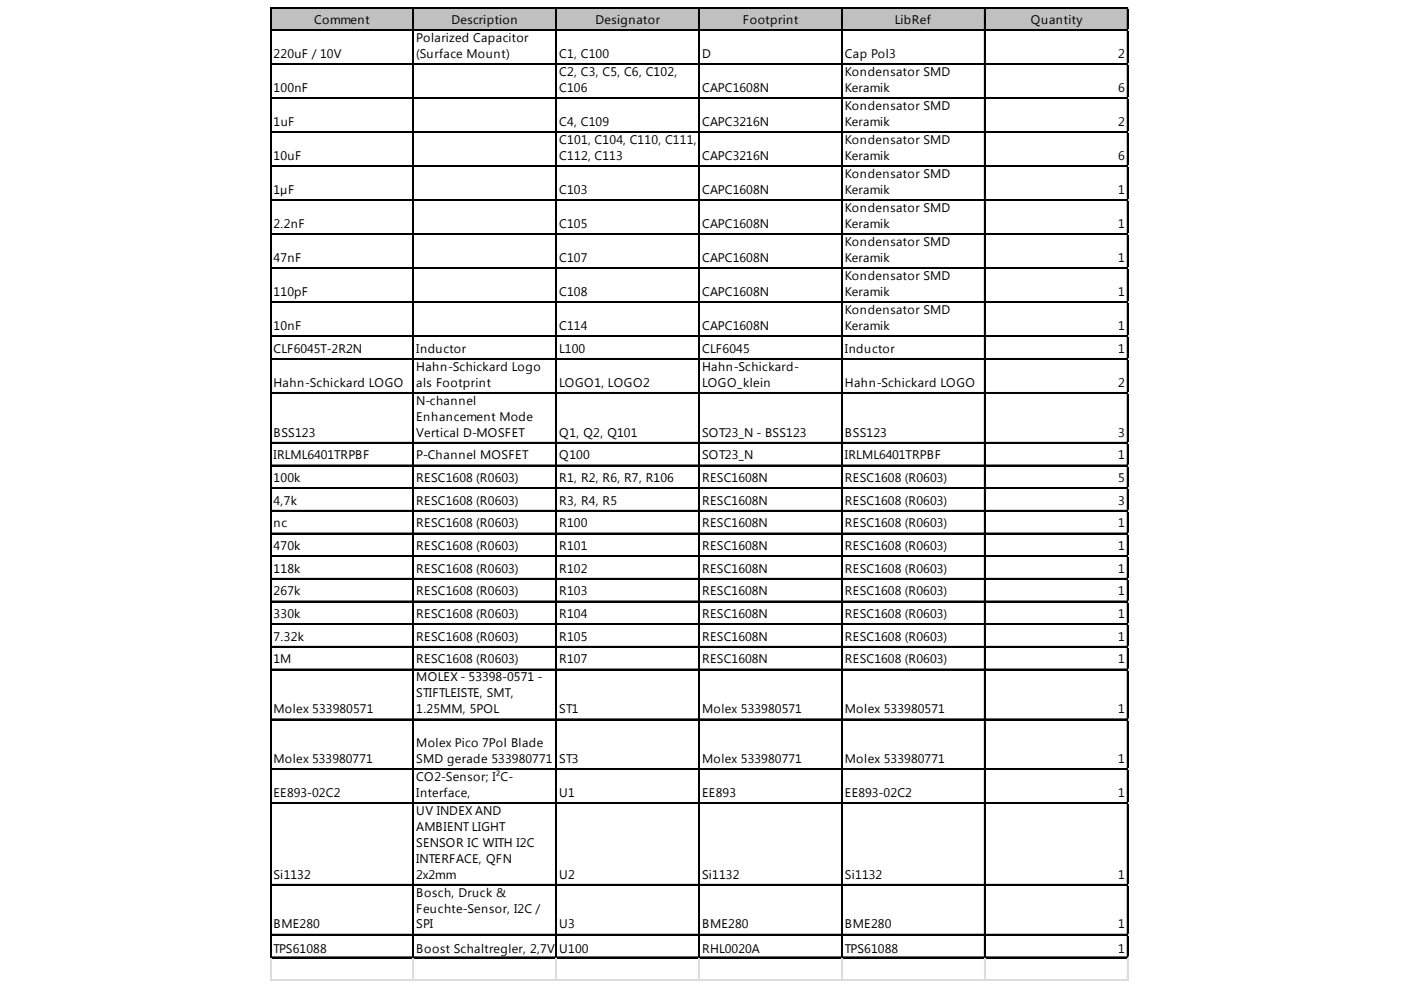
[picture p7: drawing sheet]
<svg xmlns="http://www.w3.org/2000/svg" width="297mm" height="210mm" viewBox="0 0 297 210" stroke-linecap="round" stroke-linejoin="round" font-family="sans-serif">
<defs><g id="words">
<g font-size="2.6">
<text x="66.6" y="5.1">Comment</text>
<text x="95.7" y="5.1">Description</text>
<text x="126.3" y="5.1">Designator</text>
<text x="157.5" y="5.1">Footprint</text>
<text x="189.7" y="5.1">LibRef</text>
<text x="218.6" y="5.1">Quantity</text>
<text x="88.3" y="8.9">Polarized Capacitor</text>
<text x="58" y="12.3">220uF / 10V</text>
<text x="88.3" y="12.3">(Surface Mount)</text>
<text x="118.6" y="12.3">C1, C100</text>
<text x="118.6" y="16.1">C2, C3, C5, C6, C102,</text>
<text x="148.9" y="12.3">D</text>
<text x="179.1" y="12.3">Cap Pol3</text>
<text x="179.1" y="16.1">Kondensator SMD</text>
<text x="237.1" y="12.3">2</text>
<text x="58" y="19.5">100nF</text>
<text x="118.6" y="19.5">C106</text>
<text x="148.9" y="19.5">CAPC1608N</text>
<text x="179.1" y="19.5">Keramik</text>
<text x="179.1" y="23.4">Kondensator SMD</text>
<text x="237.1" y="19.5">6</text>
<text x="58" y="26.7">1uF</text>
<text x="118.6" y="26.7">C4, C109</text>
<text x="148.9" y="26.7">CAPC3216N</text>
<text x="179.1" y="26.7">Keramik</text>
<text x="237.1" y="26.7">2</text>
<text x="58" y="33.9">10uF</text>
<text x="118.6" y="30.6">C101, C104, C110, C111,</text>
<text x="118.6" y="33.9">C112, C113</text>
<text x="148.9" y="33.9">CAPC3216N</text>
<text x="179.1" y="30.6">Kondensator SMD</text>
<text x="179.1" y="33.9">Keramik</text>
<text x="237.1" y="33.9">6</text>
<text x="58" y="41.1">1µF</text>
<text x="118.6" y="41.1">C103</text>
<text x="148.9" y="41.1">CAPC1608N</text>
<text x="179.1" y="37.8">Kondensator SMD</text>
<text x="179.1" y="41.1">Keramik</text>
<text x="237.1" y="41.1">1</text>
<text x="179.1" y="45">Kondensator SMD</text>
<text x="58" y="48.3">2.2nF</text>
<text x="118.6" y="48.3">C105</text>
<text x="148.9" y="48.3">CAPC1608N</text>
<text x="179.1" y="48.3">Keramik</text>
<text x="179.1" y="52.2">Kondensator SMD</text>
<text x="237.1" y="48.3">1</text>
<text x="58" y="55.6">47nF</text>
<text x="118.6" y="55.6">C107</text>
<text x="148.9" y="55.6">CAPC1608N</text>
<text x="179.1" y="55.6">Keramik</text>
<text x="179.1" y="59.4">Kondensator SMD</text>
<text x="237.1" y="55.6">1</text>
<text x="58" y="62.8">110pF</text>
<text x="118.6" y="62.8">C108</text>
<text x="148.9" y="62.8">CAPC1608N</text>
<text x="179.1" y="62.8">Keramik</text>
<text x="237.1" y="62.8">1</text>
<text x="58" y="70">10nF</text>
<text x="118.6" y="70">C114</text>
<text x="148.9" y="70">CAPC1608N</text>
<text x="179.1" y="66.6">Kondensator SMD</text>
<text x="179.1" y="70">Keramik</text>
<text x="237.1" y="70">1</text>
<text x="58" y="74.8">CLF6045T-2R2N</text>
<text x="88.3" y="74.8">Inductor</text>
<text x="118.6" y="74.8">L100</text>
<text x="148.9" y="74.8">CLF6045</text>
<text x="179.1" y="74.8">Inductor</text>
<text x="237.1" y="74.8">1</text>
<text x="58" y="82">Hahn-Schickard LOGO</text>
<text x="88.3" y="78.6">Hahn-Schickard Logo</text>
<text x="88.3" y="82">als Footprint</text>
<text x="118.6" y="82">LOGO1, LOGO2</text>
<text x="148.9" y="78.6">Hahn-Schickard-</text>
<text x="148.9" y="82">LOGO_klein</text>
<text x="179.1" y="82">Hahn-Schickard LOGO</text>
<text x="237.1" y="82">2</text>
<text x="88.3" y="85.8">N-channel</text>
<text x="88.3" y="89.2">Enhancement Mode</text>
<text x="58" y="92.6">BSS123</text>
<text x="88.3" y="92.6">Vertical D-MOSFET</text>
<text x="118.6" y="92.6">Q1, Q2, Q101</text>
<text x="148.9" y="92.6">SOT23_N - BSS123</text>
<text x="179.1" y="92.6">BSS123</text>
<text x="237.1" y="92.6">3</text>
<text x="58" y="97.4">IRLML6401TRPBF</text>
<text x="88.3" y="97.4">P-Channel MOSFET</text>
<text x="118.6" y="97.4">Q100</text>
<text x="148.9" y="97.4">SOT23_N</text>
<text x="179.1" y="97.4">IRLML6401TRPBF</text>
<text x="237.1" y="97.4">1</text>
<text x="58" y="102.2">100k</text>
<text x="58" y="107">4,7k</text>
<text x="88.3" y="102.2">RESC1608 (R0603)</text>
<text x="88.3" y="107">RESC1608 (R0603)</text>
<text x="118.6" y="102.2">R1, R2, R6, R7, R106</text>
<text x="118.6" y="107">R3, R4, R5</text>
<text x="148.9" y="102.2">RESC1608N</text>
<text x="148.9" y="107">RESC1608N</text>
<text x="179.1" y="102.2">RESC1608 (R0603)</text>
<text x="179.1" y="107">RESC1608 (R0603)</text>
<text x="237.1" y="102.2">5</text>
<text x="237.1" y="107">3</text>
<text x="58" y="111.8">nc</text>
<text x="88.3" y="111.8">RESC1608 (R0603)</text>
<text x="118.6" y="111.8">R100</text>
<text x="148.9" y="111.8">RESC1608N</text>
<text x="179.1" y="111.8">RESC1608 (R0603)</text>
<text x="237.1" y="111.8">1</text>
<text x="58" y="116.6">470k</text>
<text x="88.3" y="116.6">RESC1608 (R0603)</text>
<text x="118.6" y="116.6">R101</text>
<text x="148.9" y="116.6">RESC1608N</text>
<text x="179.1" y="116.6">RESC1608 (R0603)</text>
<text x="237.1" y="116.6">1</text>
<text x="58" y="121.4">118k</text>
<text x="88.3" y="121.4">RESC1608 (R0603)</text>
<text x="118.6" y="121.4">R102</text>
<text x="148.9" y="121.4">RESC1608N</text>
<text x="179.1" y="121.4">RESC1608 (R0603)</text>
<text x="237.1" y="121.4">1</text>
<text x="58" y="126.2">267k</text>
<text x="58" y="131">330k</text>
<text x="88.3" y="126.2">RESC1608 (R0603)</text>
<text x="88.3" y="131">RESC1608 (R0603)</text>
<text x="118.6" y="126.2">R103</text>
<text x="118.6" y="131">R104</text>
<text x="148.9" y="126.2">RESC1608N</text>
<text x="148.9" y="131">RESC1608N</text>
<text x="179.1" y="126.2">RESC1608 (R0603)</text>
<text x="179.1" y="131">RESC1608 (R0603)</text>
<text x="237.1" y="126.2">1</text>
<text x="237.1" y="131">1</text>
<text x="58" y="135.8">7.32k</text>
<text x="88.3" y="135.8">RESC1608 (R0603)</text>
<text x="118.6" y="135.8">R105</text>
<text x="148.9" y="135.8">RESC1608N</text>
<text x="179.1" y="135.8">RESC1608 (R0603)</text>
<text x="237.1" y="135.8">1</text>
<text x="58" y="140.6">1M</text>
<text x="88.3" y="140.6">RESC1608 (R0603)</text>
<text x="118.6" y="140.6">R107</text>
<text x="148.9" y="140.6">RESC1608N</text>
<text x="179.1" y="140.6">RESC1608 (R0603)</text>
<text x="237.1" y="140.6">1</text>
<text x="88.3" y="144.5">MOLEX - 53398-0571 -</text>
<text x="88.3" y="147.8">STIFTLEISTE, SMT,</text>
<text x="58" y="151.2">Molex 533980571</text>
<text x="88.3" y="151.2">1.25MM, 5POL</text>
<text x="118.6" y="151.2">ST1</text>
<text x="148.9" y="151.2">Molex 533980571</text>
<text x="179.1" y="151.2">Molex 533980571</text>
<text x="237.1" y="151.2">1</text>
<text x="58" y="161.8">Molex 533980771</text>
<text x="88.3" y="158.4">Molex Pico 7Pol Blade</text>
<text x="88.3" y="161.8">SMD gerade 533980771</text>
<text x="118.6" y="161.8">ST3</text>
<text x="148.9" y="161.8">Molex 533980771</text>
<text x="179.1" y="161.8">Molex 533980771</text>
<text x="237.1" y="161.8">1</text>
<text x="88.3" y="165.6">CO2-Sensor; I²C-</text>
<text x="58" y="169">EE893-02C2</text>
<text x="88.3" y="169">Interface,</text>
<text x="88.3" y="172.8">UV INDEX AND</text>
<text x="118.6" y="169">U1</text>
<text x="148.9" y="169">EE893</text>
<text x="179.1" y="169">EE893-02C2</text>
<text x="237.1" y="169">1</text>
<text x="88.3" y="176.2">AMBIENT LIGHT</text>
<text x="88.3" y="179.6">SENSOR IC WITH I2C</text>
<text x="88.3" y="182.9">INTERFACE, QFN</text>
<text x="58" y="186.3">Si1132</text>
<text x="88.3" y="186.3">2x2mm</text>
<text x="88.3" y="190.1">Bosch, Druck &amp;</text>
<text x="118.6" y="186.3">U2</text>
<text x="148.9" y="186.3">Si1132</text>
<text x="179.1" y="186.3">Si1132</text>
<text x="237.1" y="186.3">1</text>
<text x="58" y="196.9">BME280</text>
<text x="88.3" y="193.5">Feuchte-Sensor, I2C /</text>
<text x="88.3" y="196.9">SPI</text>
<text x="118.6" y="196.9">U3</text>
<text x="148.9" y="196.9">BME280</text>
<text x="179.1" y="196.9">BME280</text>
<text x="237.1" y="196.9">1</text>
<text x="58" y="202.1">TPS61088</text>
<text x="88.3" y="202.1">Boost Schaltregler, 2,7V</text>
<text x="118.3" y="202.1">- 100</text>
<text x="118.6" y="202.1">U12 Uin / 4.5V-12.6V UouRtHL0020A</text>
<text x="151.1" y="202.1">/ 3A / 1µA Shutdown</text>
<text x="179.1" y="202.1">TPS61088</text>
<text x="237.1" y="202.1">1</text>
</g>
</g></defs>
<path d="M57.4 1.7h181.9v4.9h-181.9z" fill="#c0c0c0"/>
<g fill="none" stroke="#000" stroke-width=".24">
<path d="M57.3 1.5v201.6M57.4 1.5v201.6M57.5 1.5h181.8M57.5 1.6h181.8M57.5 6.3h181.8M57.5 6.4h181.8M57.5 13.5h181.8M57.5 13.7h181.8M87.5 1.8v201.3M87.7 1.8v201.3M117.8 1.8v201.3M118 1.8v201.3"/>
<path d="M148.1 1.8v201.3M148.3 1.8v201.3M178.4 1.8v201.3M178.5 1.8v201.3M208.7 1.8v201.3M208.8 1.8v201.3M239 1.8v201.3M239.1 1.8v201.3M57.5 20.7h181.8M57.5 20.9h181.8M57.5 28h181.8M57.5 28.1h181.8"/>
<path d="M57.5 35.2h181.8M57.5 35.3h181.8M57.5 42.4h181.8M57.5 42.5h181.8M57.5 49.6h181.8M57.5 49.7h181.8M57.5 56.8h181.8M57.5 56.9h181.8M57.5 64h181.8M57.5 64.1h181.8M57.5 71.2h181.8M57.5 71.3h181.8"/>
<path d="M57.5 76h181.8M57.5 76.1h181.8M57.5 83.2h181.8M57.5 83.3h181.8M57.5 93.8h181.8M57.5 93.9h181.8M57.5 98.6h181.8M57.5 98.7h181.8M57.5 103.4h181.8M57.5 103.5h181.8M57.5 108.2h181.8M57.5 108.3h181.8"/>
<path d="M57.5 113h181.8M57.5 113.1h181.8M57.5 117.8h181.8M57.5 118h181.8M57.5 122.6h181.8M57.5 122.8h181.8M57.5 127.4h181.8M57.5 127.6h181.8M57.5 132.2h181.8M57.5 132.4h181.8M57.5 137.1h181.8M57.5 137.2h181.8"/>
<path d="M57.5 141.9h181.8M57.5 142h181.8M57.5 152.4h181.8M57.5 152.6h181.8M57.5 163h181.8M57.5 163.1h181.8M57.5 170.2h181.8M57.5 170.3h181.8M57.5 187.5h181.8M57.5 187.6h181.8M57.5 198.1h181.8M57.5 198.2h181.8"/>
<path d="M57.5 202.9h181.8M57.5 203h181.8"/>
</g>
<g fill="none" stroke="#dadcdd" stroke-width=".24">
<path d="M239.3 1.5h.1M57.3 203.1v4.9M57.4 203.1v4.9M87.5 203.1v4.9M87.7 203.1v4.9M117.8 203.1v4.9M118 203.1v4.9M148.1 203.1v4.9M148.3 203.1v4.9M178.4 203.1v4.9M178.5 203.1v4.9M208.7 203.1v4.9"/>
<path d="M208.8 203.1v4.9M239 203.1v4.9M239.1 203.1v4.9"/>
</g>
<path d="M239.3 1.5v.3z" fill="#dadcdd"/>
<path d="M239.3 6.3h.1" fill="none" stroke="#dadcdd" stroke-width=".24"/>
<path d="M239.3 6.3v.3z" fill="#dadcdd"/>
<path d="M239.3 13.5h.1" fill="none" stroke="#dadcdd" stroke-width=".24"/>
<path d="M239.3 13.5v.3z" fill="#dadcdd"/>
<path d="M239.3 20.7h.1" fill="none" stroke="#dadcdd" stroke-width=".24"/>
<path d="M239.3 20.7v.3z" fill="#dadcdd"/>
<path d="M239.3 28h.1" fill="none" stroke="#dadcdd" stroke-width=".24"/>
<path d="M239.3 28v.2z" fill="#dadcdd"/>
<path d="M239.3 35.2h.1" fill="none" stroke="#dadcdd" stroke-width=".24"/>
<path d="M239.3 35.2v.2z" fill="#dadcdd"/>
<path d="M239.3 42.4h.1" fill="none" stroke="#dadcdd" stroke-width=".24"/>
<path d="M239.3 42.4v.2z" fill="#dadcdd"/>
<path d="M239.3 49.6h.1" fill="none" stroke="#dadcdd" stroke-width=".24"/>
<path d="M239.3 49.6v.2z" fill="#dadcdd"/>
<path d="M239.3 56.8h.1" fill="none" stroke="#dadcdd" stroke-width=".24"/>
<path d="M239.3 56.8v.2z" fill="#dadcdd"/>
<path d="M239.3 64h.1" fill="none" stroke="#dadcdd" stroke-width=".24"/>
<path d="M239.3 64v.2z" fill="#dadcdd"/>
<path d="M239.3 71.2h.1" fill="none" stroke="#dadcdd" stroke-width=".24"/>
<path d="M239.3 71.2v.3z" fill="#dadcdd"/>
<path d="M239.3 76h.1" fill="none" stroke="#dadcdd" stroke-width=".24"/>
<path d="M239.3 76v.3z" fill="#dadcdd"/>
<path d="M239.3 83.2h.1" fill="none" stroke="#dadcdd" stroke-width=".24"/>
<path d="M239.3 83.2v.3z" fill="#dadcdd"/>
<path d="M239.3 93.8h.1" fill="none" stroke="#dadcdd" stroke-width=".24"/>
<path d="M239.3 93.8v.2z" fill="#dadcdd"/>
<path d="M239.3 98.6h.1" fill="none" stroke="#dadcdd" stroke-width=".24"/>
<path d="M239.3 98.6v.2z" fill="#dadcdd"/>
<path d="M239.3 103.4h.1" fill="none" stroke="#dadcdd" stroke-width=".24"/>
<path d="M239.3 103.4v.3z" fill="#dadcdd"/>
<path d="M239.3 108.2h.1" fill="none" stroke="#dadcdd" stroke-width=".24"/>
<path d="M239.3 108.2v.3z" fill="#dadcdd"/>
<path d="M239.3 113h.1" fill="none" stroke="#dadcdd" stroke-width=".24"/>
<path d="M239.3 113v.3z" fill="#dadcdd"/>
<path d="M239.3 117.8h.1" fill="none" stroke="#dadcdd" stroke-width=".24"/>
<path d="M239.3 117.8v.3z" fill="#dadcdd"/>
<path d="M239.3 122.6h.1" fill="none" stroke="#dadcdd" stroke-width=".24"/>
<path d="M239.3 122.6v.3z" fill="#dadcdd"/>
<path d="M239.3 127.4h.1" fill="none" stroke="#dadcdd" stroke-width=".24"/>
<path d="M239.3 127.4v.3z" fill="#dadcdd"/>
<path d="M239.3 132.2h.1" fill="none" stroke="#dadcdd" stroke-width=".24"/>
<path d="M239.3 132.2v.3z" fill="#dadcdd"/>
<path d="M239.3 137.1h.1" fill="none" stroke="#dadcdd" stroke-width=".24"/>
<path d="M239.3 137.1v.2z" fill="#dadcdd"/>
<path d="M239.3 141.9h.1" fill="none" stroke="#dadcdd" stroke-width=".24"/>
<path d="M239.3 141.9v.2z" fill="#dadcdd"/>
<path d="M239.3 152.4h.1" fill="none" stroke="#dadcdd" stroke-width=".24"/>
<path d="M239.3 152.4v.3z" fill="#dadcdd"/>
<path d="M239.3 163h.1" fill="none" stroke="#dadcdd" stroke-width=".24"/>
<path d="M239.3 163v.2z" fill="#dadcdd"/>
<path d="M239.3 170.2h.1" fill="none" stroke="#dadcdd" stroke-width=".24"/>
<path d="M239.3 170.2v.3z" fill="#dadcdd"/>
<path d="M239.3 187.5h.1" fill="none" stroke="#dadcdd" stroke-width=".24"/>
<path d="M239.3 187.5v.3z" fill="#dadcdd"/>
<path d="M239.3 198.1h.1" fill="none" stroke="#dadcdd" stroke-width=".24"/>
<path d="M239.3 198.1v.2z" fill="#dadcdd"/>
<path d="M239.3 202.9h.1" fill="none" stroke="#dadcdd" stroke-width=".24"/>
<path d="M239.3 202.9v.2z" fill="#dadcdd"/>
<path d="M57.3 207.7h182M57.3 207.8h182" fill="none" stroke="#dadcdd" stroke-width=".24"/>
<use href="#words"/>
</svg>
